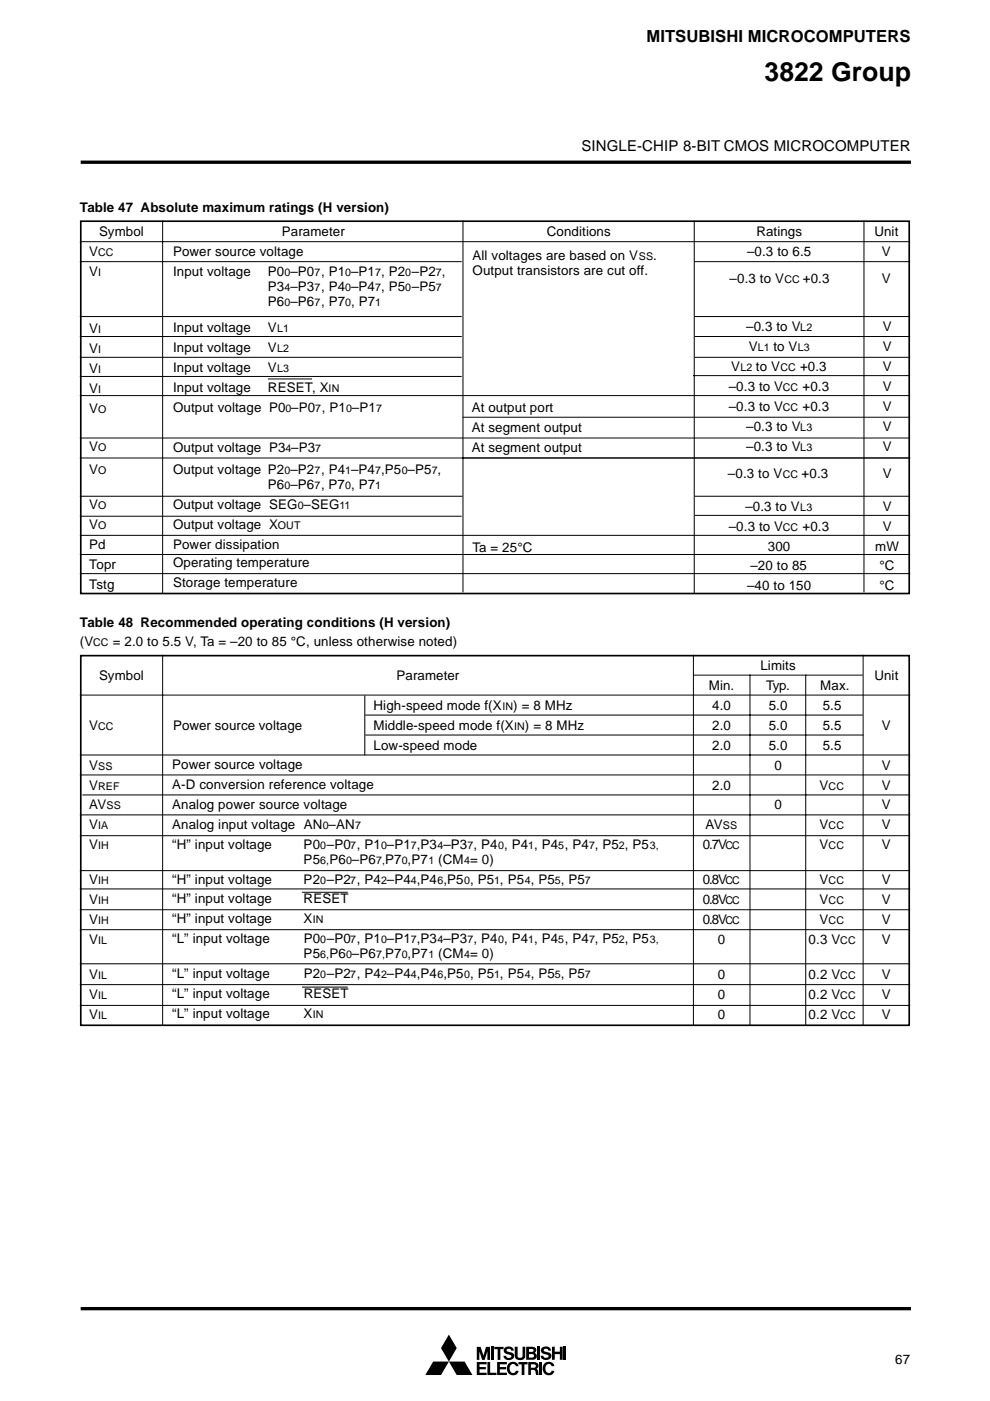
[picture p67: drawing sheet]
<svg xmlns="http://www.w3.org/2000/svg" width="210mm" height="297mm" viewBox="0 0 210 297" stroke-linecap="round" stroke-linejoin="round" font-family="sans-serif">
<defs><g id="words">
<text font-size="5.6" x="162.1" y="17.1">3822 Group</text>
<text font-size="3.5" x="137.1" y="9">MITSUBISHI MICROCOMPUTERS</text>
<text font-size="3.2" x="123.3" y="31.9">SINGLE-CHIP 8-BIT CMOS MICROCOMPUTER</text>
<g font-size="2.8">
<text x="16.9" y="45">Table 47 Absolute maximum ratings (H version)</text>
<text x="21" y="50.1">Symbol</text>
<text x="59.8" y="50.1">Parameter</text>
<text x="116" y="50.1">Conditions</text>
<text x="160.4" y="50.1">Ratings</text>
<text x="185.4" y="50.1">Unit</text>
<text x="18.9" y="54.3">V</text>
<text x="18.9" y="58.6">V</text>
<text x="36.7" y="54.3">Power source voltage</text>
<text x="36.7" y="58.6">Input voltage</text>
<text x="56.8" y="58.6">P0 –P0 , P1 –P1 , P2 –P2 ,</text>
<text x="100.2" y="55">All voltages are based on V</text>
<text x="100.2" y="58.2">Output transistors are cut off.</text>
<text x="138.5" y="55">.</text>
<text x="154.7" y="60">–0.3 to V</text>
<text x="158.4" y="54.3">–0.3 to 6.5</text>
<text x="170.2" y="60">+0.3</text>
<text x="187" y="54.3">V</text>
<text x="187" y="60">V</text>
<text x="56.8" y="61.7">P3 –P3 , P4 –P4 , P5 –P5</text>
<text x="56.8" y="64.9">P6 –P6 , P7 , P7</text>
<text x="18.9" y="70.6">V</text>
<text x="36.7" y="70.4">Input voltage</text>
<text x="56.8" y="70.4">V</text>
<text x="158.2" y="70.2">–0.3 to V</text>
<text x="187.1" y="70.2">V</text>
<text x="18.9" y="74.8">V</text>
<text x="36.7" y="74.6">Input voltage</text>
<text x="56.8" y="74.6">V</text>
<text x="158.7" y="74.4">V</text>
<text x="164" y="74.4">to V</text>
<text x="187.1" y="74.4">V</text>
<text x="18.9" y="79">V</text>
<text x="18.9" y="83.3">V</text>
<text x="36.7" y="78.8">Input voltage</text>
<text x="36.7" y="83.1">Input voltage</text>
<text x="56.8" y="78.8">V</text>
<text x="56.8" y="83.1">RESET, X</text>
<text x="154.5" y="82.9">–0.3 to V</text>
<text x="155" y="78.7">V</text>
<text x="160.3" y="78.7">to V</text>
<text x="169.6" y="78.7">+0.3</text>
<text x="170.1" y="82.9">+0.3</text>
<text x="187.1" y="78.7">V</text>
<text x="187.1" y="82.9">V</text>
<text x="18.9" y="87.5">V</text>
<text x="36.7" y="87.3">Output voltage P0 –P0 , P1 –P1</text>
<text x="100" y="87.3">At output port</text>
<text x="154.5" y="87.1">–0.3 to V</text>
<text x="170.1" y="87.1">+0.3</text>
<text x="187.1" y="87.1">V</text>
<text x="18.9" y="95.6">V</text>
<text x="36.7" y="95.8">Output voltage P3 –P3</text>
<text x="100" y="91.5">At segment output</text>
<text x="100" y="95.8">At segment output</text>
<text x="158.2" y="91.4">–0.3 to V</text>
<text x="158.2" y="95.6">–0.3 to V</text>
<text x="187.1" y="91.4">V</text>
<text x="187.1" y="95.6">V</text>
<text x="18.9" y="100.5">V</text>
<text x="36.7" y="100.5">Output voltage P2 –P2 , P4 –P4 ,P5 –P5 ,</text>
<text x="154.3" y="101.4">–0.3 to V</text>
<text x="170" y="101.4">+0.3</text>
<text x="187.1" y="101.4">V</text>
<text x="18.9" y="107.9">V</text>
<text x="36.7" y="107.9">Output voltage SEG –SEG</text>
<text x="56.8" y="103.7">P6 –P6 , P7 , P7</text>
<text x="18.9" y="112.2">V</text>
<text x="36.7" y="112.2">Output voltage X</text>
<text x="154.5" y="112.5">–0.3 to V</text>
<text x="158" y="108.3">–0.3 to V</text>
<text x="170.1" y="112.5">+0.3</text>
<text x="187.1" y="108.3">V</text>
<text x="187.1" y="112.5">V</text>
<text x="18.9" y="116.4">Pd</text>
<text x="36.7" y="116.4">Power dissipation</text>
<text x="100.2" y="116.9">Ta = 25°C</text>
<text x="162.8" y="116.8">300</text>
<text x="185.6" y="116.8">mW</text>
<text x="18.9" y="120.6">Topr</text>
<text x="18.9" y="124.9">Tstg</text>
<text x="36.7" y="120.3">Operating temperature</text>
<text x="36.7" y="124.5">Storage temperature</text>
<text x="158.4" y="125.1">–40 to 150</text>
<text x="159.1" y="120.8">–20 to 85</text>
<text x="186.4" y="120.8">°C</text>
<text x="186.4" y="125.1">°C</text>
<text x="16.9" y="137.1">(V</text>
<text x="16.9" y="133">Table 48 Recommended operating conditions (H version)</text>
<text x="23.9" y="137.1">= 2.0 to 5.5 V, Ta = –20 to 85 °C, unless otherwise noted)</text>
<text x="161.2" y="142">Limits</text>
<text x="21" y="144.1">Symbol</text>
<text x="84.1" y="144.1">Parameter</text>
<text x="150.3" y="146.2">Min.</text>
<text x="162.5" y="146.2">Typ.</text>
<text x="173.9" y="146.2">Max.</text>
<text x="185.4" y="144.1">Unit</text>
<text x="18.9" y="154.7">V</text>
<text x="36.7" y="154.9">Power source voltage</text>
<text x="79.2" y="150.5">High-speed mode f(X</text>
<text x="79.2" y="154.7">Middle-speed mode f(X</text>
<text x="108.8" y="150.5">) = 8 MHz</text>
<text x="111.3" y="154.7">) = 8 MHz</text>
<text x="151" y="150.5">4.0</text>
<text x="151" y="154.7">2.0</text>
<text x="163" y="150.5">5.0</text>
<text x="163" y="154.7">5.0</text>
<text x="174.4" y="150.5">5.5</text>
<text x="174.4" y="154.7">5.5</text>
<text x="187" y="154.7">V</text>
<text x="79.2" y="158.9">Low-speed mode</text>
<text x="151" y="158.9">2.0</text>
<text x="163" y="158.9">5.0</text>
<text x="174.4" y="158.9">5.5</text>
<text x="18.9" y="163.2">V</text>
<text x="18.9" y="167.4">V</text>
<text x="36.5" y="163">Power source voltage</text>
<text x="36.5" y="167.2">A-D conversion reference voltage</text>
<text x="151" y="167.4">2.0</text>
<text x="164.2" y="163.2">0</text>
<text x="173.7" y="167.4">V</text>
<text x="187" y="163.2">V</text>
<text x="187" y="167.4">V</text>
<text x="18.9" y="171.6">AV</text>
<text x="36.5" y="171.4">Analog power source voltage</text>
<text x="164.2" y="171.6">0</text>
<text x="187" y="171.6">V</text>
<text x="18.9" y="175.9">V</text>
<text x="36.5" y="179.9">“H” input voltage</text>
<text x="36.5" y="175.7">Analog input voltage AN –AN</text>
<text x="64.4" y="179.9">P0 –P0 , P1 –P1 ,P3 –P3 , P4 , P4 , P4 , P4 , P5 , P5</text>
<text x="149.6" y="175.9">AV</text>
<text x="173.7" y="175.9">V</text>
<text x="187" y="175.9">V</text>
<text x="18.9" y="180.1">V</text>
<text x="64.4" y="183.1">P5</text>
<text x="69.8" y="183.1">P6 –P6</text>
<text x="81.7" y="183.1">P7 ,P7</text>
<text x="92.9" y="183.1">(CM = 0)</text>
<text x="149" y="180.1">0.7V</text>
<text x="173.7" y="180.1">V</text>
<text x="187" y="180.1">V</text>
<text x="18.9" y="187.5">V</text>
<text x="18.9" y="191.7">V</text>
<text x="36.5" y="187.3">“H” input voltage</text>
<text x="36.5" y="191.6">“H” input voltage</text>
<text x="64.4" y="187.3">P2 –P2 , P4 –P4 ,P4 ,P5 , P5 , P5 , P5 , P5</text>
<text x="64.4" y="191.6">RESET</text>
<text x="149" y="187.5">0.8V</text>
<text x="149" y="191.7">0.8V</text>
<text x="173.7" y="187.5">V</text>
<text x="173.7" y="191.7">V</text>
<text x="187" y="187.5">V</text>
<text x="187" y="191.7">V</text>
<text x="18.9" y="196">V</text>
<text x="36.5" y="195.8">“H” input voltage</text>
<text x="64.4" y="195.8">X</text>
<text x="149" y="196">0.8V</text>
<text x="173.7" y="196">V</text>
<text x="187" y="196">V</text>
<text x="18.9" y="200.2">V</text>
<text x="36.5" y="200">“L” input voltage</text>
<text x="64.4" y="203.2">P5</text>
<text x="64.4" y="200">P0 –P0 , P1 –P1 ,P3 –P3 , P4 , P4 , P4 , P4 , P5 , P5</text>
<text x="69.8" y="203.2">P6 –P6</text>
<text x="81.7" y="203.2">P7 ,P7</text>
<text x="92.9" y="203.2">(CM = 0)</text>
<text x="152.2" y="200.2">0</text>
<text x="171.4" y="200.2">0.3 V</text>
<text x="187" y="200.2">V</text>
<text x="18.9" y="207.6">V</text>
<text x="36.5" y="207.4">“L” input voltage</text>
<text x="64.4" y="207.4">P2 –P2 , P4 –P4 ,P4 ,P5 , P5 , P5 , P5 , P5</text>
<text x="152.2" y="207.6">0</text>
<text x="171.4" y="207.6">0.2 V</text>
<text x="187" y="207.6">V</text>
<text x="18.9" y="211.8">V</text>
<text x="36.5" y="211.7">“L” input voltage</text>
<text x="36.5" y="215.9">“L” input voltage</text>
<text x="64.4" y="215.9">X</text>
<text x="64.4" y="211.7">RESET</text>
<text x="152.2" y="211.8">0</text>
<text x="171.4" y="211.8">0.2 V</text>
<text x="187" y="211.8">V</text>
<text x="18.9" y="216.1">V</text>
<text x="152.2" y="216.1">0</text>
<text x="171.4" y="216.1">0.2 V</text>
<text x="187" y="216.1">V</text>
<text x="189.8" y="289.1">67</text>
</g>
<g font-size="2.3">
<text x="20.8" y="54.3">CC</text>
<text x="20.8" y="58.6">I</text>
<text x="60.3" y="58.6">0</text>
<text x="66.7" y="58.6">7</text>
<text x="73.2" y="58.6">0</text>
<text x="79.6" y="58.6">7</text>
<text x="85.9" y="58.6">0</text>
<text x="92.4" y="58.6">7</text>
<text x="135.5" y="55">SS</text>
<text x="166.3" y="60">CC</text>
<text x="60.3" y="61.7">4</text>
<text x="60.3" y="64.9">0</text>
<text x="66.7" y="61.7">7</text>
<text x="66.7" y="64.9">7</text>
<text x="73.2" y="61.7">0</text>
<text x="73.2" y="64.9">0</text>
<text x="79.6" y="61.7">7</text>
<text x="79.6" y="64.9">1</text>
<text x="85.9" y="61.7">0</text>
<text x="92.4" y="61.7">7</text>
<text x="20.8" y="70.6">I</text>
<text x="58.7" y="70.4">L1</text>
<text x="169.7" y="70.2">L2</text>
<text x="20.8" y="74.8">I</text>
<text x="58.7" y="74.6">L2</text>
<text x="160.7" y="74.4">L1</text>
<text x="169.2" y="74.4">L3</text>
<text x="20.8" y="79">I</text>
<text x="20.8" y="83.3">I</text>
<text x="58.7" y="78.8">L3</text>
<text x="69.7" y="83.1">IN</text>
<text x="157" y="78.7">L2</text>
<text x="165.5" y="78.7">CC</text>
<text x="166" y="82.9">CC</text>
<text x="20.8" y="87.5">O</text>
<text x="60.5" y="87.3">0</text>
<text x="66.9" y="87.3">7</text>
<text x="73.4" y="87.3">0</text>
<text x="79.7" y="87.3">7</text>
<text x="166" y="87.1">CC</text>
<text x="20.8" y="95.6">O</text>
<text x="60.5" y="95.8">4</text>
<text x="66.9" y="95.8">7</text>
<text x="169.7" y="91.4">L3</text>
<text x="169.7" y="95.6">L3</text>
<text x="20.8" y="100.5">O</text>
<text x="60.3" y="100.5">0</text>
<text x="66.7" y="100.5">7</text>
<text x="73.2" y="100.5">1</text>
<text x="79.6" y="100.5">7</text>
<text x="85.2" y="100.5">0</text>
<text x="91.5" y="100.5">7</text>
<text x="166" y="101.4">CC</text>
<text x="20.8" y="107.9">O</text>
<text x="60.3" y="103.7">0</text>
<text x="63.1" y="107.9">0</text>
<text x="66.7" y="103.7">7</text>
<text x="72" y="107.9">11</text>
<text x="73.2" y="103.7">0</text>
<text x="79.6" y="103.7">1</text>
<text x="20.8" y="112.2">O</text>
<text x="58.9" y="112.2">OUT</text>
<text x="166" y="112.5">CC</text>
<text x="169.7" y="108.3">L3</text>
<text x="19.8" y="137.1">CC</text>
<text x="20.8" y="154.7">CC</text>
<text x="106.5" y="150.5">IN</text>
<text x="109" y="154.7">IN</text>
<text x="20.8" y="163.2">SS</text>
<text x="20.8" y="167.4">REF</text>
<text x="175.7" y="167.4">CC</text>
<text x="22.6" y="171.6">SS</text>
<text x="20.8" y="175.9">IA</text>
<text x="67.9" y="179.9">0</text>
<text x="68.4" y="175.7">0</text>
<text x="74.3" y="179.9">7</text>
<text x="75.3" y="175.7">7</text>
<text x="80.8" y="179.9">0</text>
<text x="87.1" y="179.9">7</text>
<text x="92.8" y="179.9">4</text>
<text x="99.1" y="179.9">7</text>
<text x="105.7" y="179.9">0</text>
<text x="112" y="179.9">1</text>
<text x="118.4" y="179.9">5</text>
<text x="124.9" y="179.9">7</text>
<text x="131.2" y="179.9">2</text>
<text x="137.8" y="179.9">3,</text>
<text x="153.3" y="175.9">SS</text>
<text x="175.7" y="175.9">CC</text>
<text x="20.8" y="180.1">IH</text>
<text x="67.9" y="183.1">6,</text>
<text x="73.4" y="183.1">0</text>
<text x="79.7" y="183.1">7,</text>
<text x="85.2" y="183.1">0</text>
<text x="90.8" y="183.1">1</text>
<text x="98.4" y="183.1">4</text>
<text x="153.8" y="180.1">CC</text>
<text x="175.7" y="180.1">CC</text>
<text x="20.8" y="187.5">IH</text>
<text x="20.8" y="191.7">IH</text>
<text x="67.9" y="187.3">0</text>
<text x="74.3" y="187.3">7</text>
<text x="80.8" y="187.3">2</text>
<text x="87.1" y="187.3">4</text>
<text x="92.8" y="187.3">6</text>
<text x="98.4" y="187.3">0</text>
<text x="104.8" y="187.3">1</text>
<text x="111.3" y="187.3">4</text>
<text x="117.7" y="187.3">5</text>
<text x="124" y="187.3">7</text>
<text x="153.8" y="187.5">CC</text>
<text x="153.8" y="191.7">CC</text>
<text x="175.7" y="187.5">CC</text>
<text x="175.7" y="191.7">CC</text>
<text x="20.8" y="196">IH</text>
<text x="66.3" y="195.8">IN</text>
<text x="153.8" y="196">CC</text>
<text x="175.7" y="196">CC</text>
<text x="20.8" y="200.2">IL</text>
<text x="67.9" y="200">0</text>
<text x="67.9" y="203.2">6,</text>
<text x="73.4" y="203.2">0</text>
<text x="74.3" y="200">7</text>
<text x="79.7" y="203.2">7,</text>
<text x="80.8" y="200">0</text>
<text x="85.2" y="203.2">0</text>
<text x="87.1" y="200">7</text>
<text x="90.8" y="203.2">1</text>
<text x="92.8" y="200">4</text>
<text x="98.4" y="203.2">4</text>
<text x="99.1" y="200">7</text>
<text x="105.7" y="200">0</text>
<text x="112" y="200">1</text>
<text x="118.4" y="200">5</text>
<text x="124.9" y="200">7</text>
<text x="131.2" y="200">2</text>
<text x="137.8" y="200">3,</text>
<text x="178.2" y="200.2">CC</text>
<text x="20.8" y="207.6">IL</text>
<text x="67.9" y="207.4">0</text>
<text x="74.3" y="207.4">7</text>
<text x="80.8" y="207.4">2</text>
<text x="87.1" y="207.4">4</text>
<text x="92.8" y="207.4">6</text>
<text x="98.4" y="207.4">0</text>
<text x="104.8" y="207.4">1</text>
<text x="111.3" y="207.4">4</text>
<text x="117.7" y="207.4">5</text>
<text x="124" y="207.4">7</text>
<text x="178.2" y="207.6">CC</text>
<text x="20.8" y="211.8">IL</text>
<text x="66.3" y="215.9">IN</text>
<text x="178.2" y="211.8">CC</text>
<text x="20.8" y="216.1">IL</text>
<text x="178.2" y="216.1">CC</text>
</g>
</g></defs>
<g fill="#000">
<path d="M101.1 285.6h.8l.6 1.8 .6-1.8h.8v2.7h-.6v-1.7l-.5 1.7h-.6l-.5-1.7-.1 1.7h-.5zM101.1 288.8h2.1v.5h-1.5v.5h1.3v.5h-1.3v.7h1.5v.5h-2.1zM103.3 288.8h.6v2.2h1.4v.5h-2zM104.1 285.6h.6v2.7h-.6zM104.8 285.6h2v.5h-.7v2.2h-.6v-2.2h-.7zM105.4 288.8h2.1v.5h-1.5v.5h1.3v.5h-1.3v.7h1.5v.5h-2.1zM107 285.8a1.14 1.14 0 0 1 1.9 .6h-.5a.47 .47 0 0 0-.5-.4 .47 .47 0 0 0-.5 .4l.5 .2a.89 .89 0 0 1 .9 .4 .89 .89 0 0 1 0 1 1.18 1.18 0 0 1-1.2 .4 1.18 1.18 0 0 1-.8-.9h.5a.55 .55 0 0 0 .6 .4 .55 .55 0 0 0 .5-.5l-.3-.2a1.03 1.03 0 0 1-1.3-1.2zM109.1 285.5h.6v2.1a.55 .55 0 0 0 .7 .3 .55 .55 0 0 0 .4-.6v-1.8h.6v2.2a1.16 1.16 0 0 1-1.3 .7 1.16 1.16 0 0 1-1-1zM108 289a1.21 1.21 0 0 1 2 .7h-.6a.69 .69 0 0 0-.9-.5 .69 .69 0 0 0-.5 .8 .73 .73 0 0 0 .4 1 .73 .73 0 0 0 1-.4h.6a1.3 1.3 0 0 1-1.7 .9 1.3 1.3 0 0 1-.8-1.7zM109.9 288.8h2v.5h-.7v2.2h-.6v-2.2h-.7zM111.6 285.5h1.1a.72 .72 0 0 1 .9 .4 .72 .72 0 0 1-.2 .9 .78 .78 0 0 1 .4 .8 .78 .78 0 0 1-.7 .7h-1.5zM112 288.8a2.48 2.48 0 0 1 2.1 .4l.1 .6-.5 .4 .4 .4 .1 .9h-.5a1.2 1.2 0 0 0-.5-1.1h-.6v1.1h-.6z"/>
<path d="M113.9 285.5h.6v2.8h-.6zM114.3 288.8h.6v2.7h-.6zM114.9 285.8a1.12 1.12 0 0 1 1.1-.3 1.12 1.12 0 0 1 .8 .9h-.5a.5 .5 0 0 0-.5-.4 .5 .5 0 0 0-.5 .4l.3 .2a1.26 1.26 0 0 1 1.3 .9 1.2 1.2 0 0 1-1.2 .9 1.2 1.2 0 0 1-1.1-1h.6a.56 .56 0 0 0 .5 .5 .56 .56 0 0 0 .6-.5l-.3-.2a1.33 1.33 0 0 1-1.3-.9zM115.5 289a1.22 1.22 0 0 1 2 .7h-.5a.69 .69 0 0 0-.9-.5 .69 .69 0 0 0-.5 .8 .73 .73 0 0 0 .4 1 .73 .73 0 0 0 .9-.4h.6a1.3 1.3 0 0 1-1.7 .9 1.3 1.3 0 0 1-.7-1.7zM117 285.5h.6v1.1h1.1v-1.1h.6v2.8h-.6v-1.2h-1.1v1.2h-.6zM119.5 285.5h.6v2.8h-.6z"/>
</g>
<g fill="#fff">
<path d="M112.2 286h.7l.2 .4-.2 .2h-.7z"/>
<path d="M112.6 289.3h.4a.39 .39 0 0 1 .6 .2 .39 .39 0 0 1-.3 .5h-.7z"/>
<path d="M112.2 287.1h.7a.37 .37 0 0 1 .3 .4 .37 .37 0 0 1-.4 .3h-.6z"/>
</g>
<path d="M95.2 283l1.6 2.8-1.6 2.9h3.3l1.7 2.8h-3.4l-1.6-2.8-1.7 2.8h-3.3l1.6-2.8h3.4l-1.7-2.9z" fill="#000"/>
<path d="M17.1 34.4h176M17.1 277.5h176" fill="none" stroke="#000" stroke-width=".71" stroke-linecap="butt"/>
<g fill="none" stroke="#000" stroke-width=".21">
<path d="M16.9 51.2h176.1M16.9 55.5h81M34.5 46.7v79.1M98.2 46.7v78.9M147.2 46.7v79.1M147.3 55.5h45.7M183.2 46.7v78.9M16.9 67.1h81M16.9 71.3h81M16.9 75.8h81M16.9 79.8h81M146.9 79.6h46.1"/>
<path d="M147.3 67.1h45.7M147.3 71.3h45.7M147.3 75.8h45.7M16.9 97.1h176.1M16.9 83.9h176.1M16.9 92.9h176.1M56.8 80.3h9.3M98.1 88.5h94.9M16.9 117.6h176.1M16.9 105.2h81.2M16.9 109.4h81M16.9 113.5h176.1"/>
<path d="M147.3 105.2h45.7M147.3 109.3h45.7M16.9 121.6h176.1M34.5 138.8v78.5M147 138.8v78.5M183 138.8v78.5M16.9 147.4h176.1M77.3 147.5v12.7M77.4 151.6h105.5M77.4 155.8h105.7M146.9 143.1h36M159 143.1v74.2"/>
<path d="M170.8 143.1v74.2M16.9 160.1h176.1M16.9 172.8h176.1M16.9 164.3h176.1M16.9 177.2h176.1M17.5 168.5h175.5M16.9 184.6h176.1M16.9 188.5h176.1M16.9 192.9h176.1M16.9 197.1h176.1M64 189.2h9.7M16.9 208.8h176.1"/>
<path d="M16.9 204.3h176.1M16.9 213.2h176.1M64 209.3h9.7"/>
</g>
<path d="M17.1 46.9h175.7v78.9h-175.7zM17.1 139h175.7v78.4h-175.7z" fill="none" stroke="#000" stroke-width=".35"/>
<use href="#words"/>
</svg>
